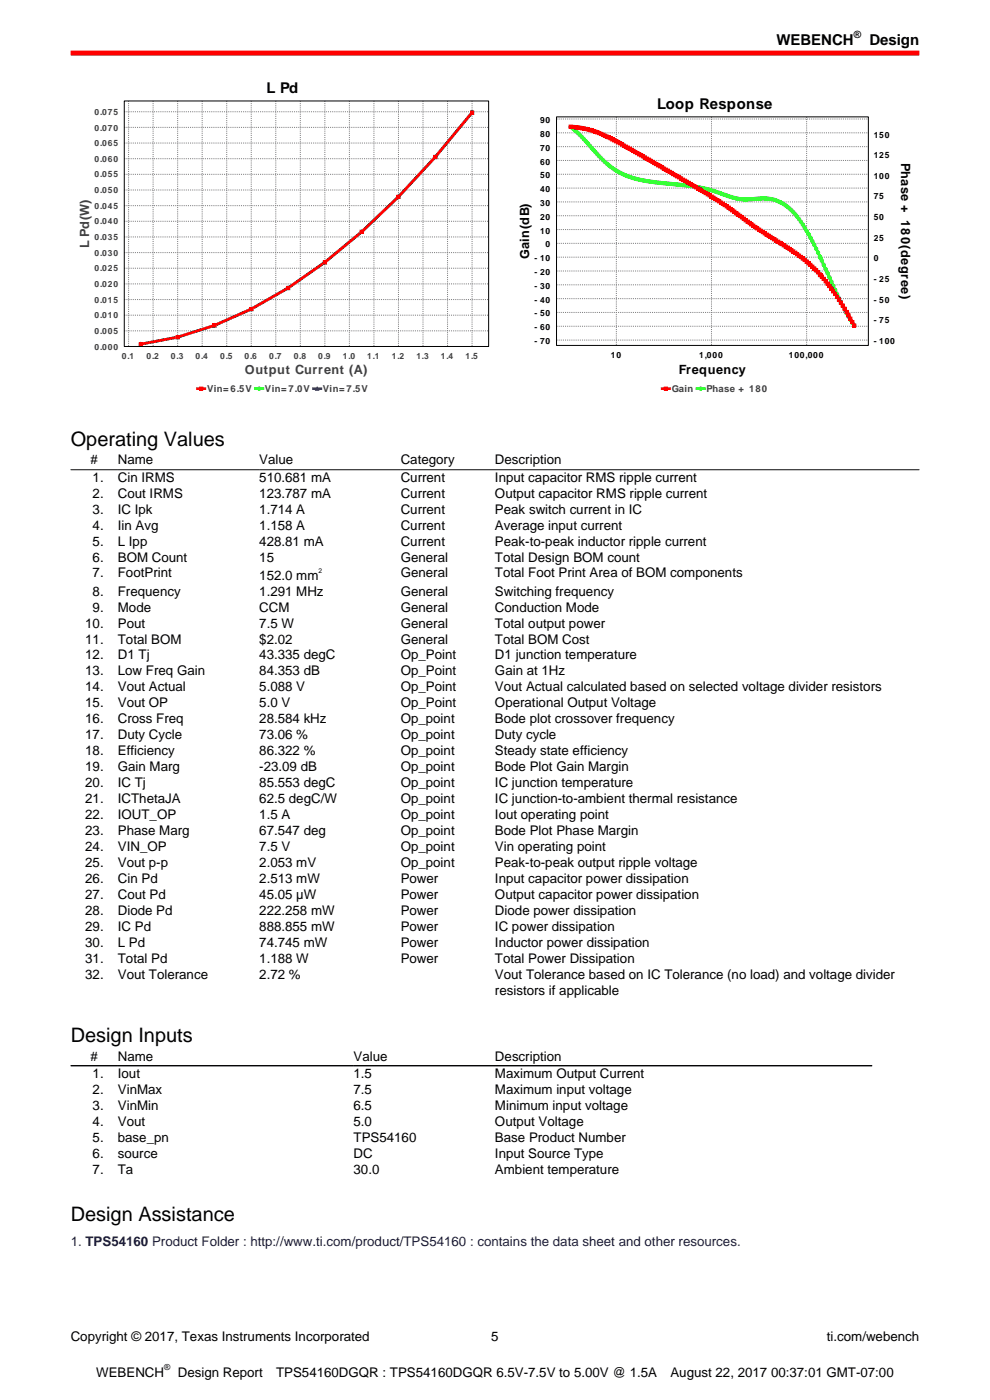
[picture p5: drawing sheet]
<svg xmlns="http://www.w3.org/2000/svg" width="210mm" height="297mm" viewBox="0 0 210 297" stroke-linecap="round" stroke-linejoin="round" font-family="sans-serif">
<defs><g id="words">
<g font-size="4.2">
<text x="15" y="94.7">Operating Values</text>
<text x="15" y="221.1">Design Inputs</text>
<text x="15" y="259.1">Design Assistance</text>
</g>
<g font-size="3.2">
<text x="164.7" y="9.6">WEBENCH</text>
<text x="184.4" y="9.6">Design</text>
</g>
<g font-size="3.1">
<text x="56.6" y="19.7">L Pd</text>
<text x="139.4" y="23.1">Loop Response</text>
</g>
<g font-size="2.8">
<text x="19.2" y="98.5">#</text>
<text x="25" y="98.5">Name</text>
<text x="55" y="98.5">Value</text>
<text x="85" y="98.5">Category</text>
<text x="105" y="98.5">Description</text>
<text x="19.6" y="102.2">1.</text>
<text x="19.6" y="105.6">2.</text>
<text x="25" y="102.2">Cin IRMS</text>
<text x="25" y="105.6">Cout IRMS</text>
<text x="55" y="102.2">510.681 mA</text>
<text x="55" y="105.6">123.787 mA</text>
<text x="85" y="102.2">Current</text>
<text x="85" y="105.6">Current</text>
<text x="105" y="102.2">Input capacitor RMS ripple current</text>
<text x="105" y="105.6">Output capacitor RMS ripple current</text>
<text x="19.6" y="109">3.</text>
<text x="19.6" y="112.3">4.</text>
<text x="25" y="109">IC Ipk</text>
<text x="25" y="112.3">Iin Avg</text>
<text x="55" y="109">1.714 A</text>
<text x="55" y="112.3">1.158 A</text>
<text x="85" y="109">Current</text>
<text x="85" y="112.3">Current</text>
<text x="105" y="109">Peak switch current in IC</text>
<text x="105" y="112.3">Average input current</text>
<text x="19.6" y="115.7">5.</text>
<text x="19.6" y="119.1">6.</text>
<text x="25" y="115.7">L Ipp</text>
<text x="25" y="119.1">BOM Count</text>
<text x="55" y="115.7">428.81 mA</text>
<text x="55" y="119.1">15</text>
<text x="85" y="115.7">Current</text>
<text x="85" y="119.1">General</text>
<text x="105" y="115.7">Peak-to-peak inductor ripple current</text>
<text x="105" y="119.1">Total Design BOM count</text>
<text x="19.6" y="122.5">7.</text>
<text x="25" y="122.5">FootPrint</text>
<text x="55" y="123">152.0 mm</text>
<text x="85" y="122.5">General</text>
<text x="105" y="122.5">Total Foot Print Area of BOM components</text>
<text x="19.6" y="126.4">8.</text>
<text x="19.6" y="129.7">9.</text>
<text x="25" y="126.4">Frequency</text>
<text x="25" y="129.7">Mode</text>
<text x="55" y="126.4">1.291 MHz</text>
<text x="55" y="129.7">CCM</text>
<text x="85" y="126.4">General</text>
<text x="85" y="129.7">General</text>
<text x="105" y="126.4">Switching frequency</text>
<text x="105" y="129.7">Conduction Mode</text>
<text x="18.1" y="133.1">10.</text>
<text x="18.1" y="136.5">11.</text>
<text x="25" y="133.1">Pout</text>
<text x="25" y="136.5">Total BOM</text>
<text x="55" y="133.1">7.5 W</text>
<text x="55" y="136.5">$2.02</text>
<text x="85" y="133.1">General</text>
<text x="85" y="136.5">General</text>
<text x="105" y="133.1">Total output power</text>
<text x="105" y="136.5">Total BOM Cost</text>
<text x="18.1" y="139.9">12.</text>
<text x="18.1" y="143.3">13.</text>
<text x="25" y="139.9">D1 Tj</text>
<text x="25" y="143.3">Low Freq Gain</text>
<text x="55" y="139.9">43.335 degC</text>
<text x="55" y="143.3">84.353 dB</text>
<text x="85" y="139.9">Op_Point</text>
<text x="85" y="143.3">Op_Point</text>
<text x="105" y="139.9">D1 junction temperature</text>
<text x="105" y="143.3">Gain at 1Hz</text>
<text x="18.1" y="146.7">14.</text>
<text x="25" y="146.7">Vout Actual</text>
<text x="55" y="146.7">5.088 V</text>
<text x="85" y="146.7">Op_Point</text>
<text x="105" y="146.7">Vout Actual calculated based on selected voltage divider resistors</text>
<text x="18.1" y="150.1">15.</text>
<text x="18.1" y="153.5">16.</text>
<text x="25" y="150.1">Vout OP</text>
<text x="25" y="153.5">Cross Freq</text>
<text x="55" y="150.1">5.0 V</text>
<text x="55" y="153.5">28.584 kHz</text>
<text x="85" y="150.1">Op_Point</text>
<text x="85" y="153.5">Op_point</text>
<text x="105" y="150.1">Operational Output Voltage</text>
<text x="105" y="153.5">Bode plot crossover frequency</text>
<text x="18.1" y="156.8">17.</text>
<text x="18.1" y="160.2">18.</text>
<text x="25" y="156.8">Duty Cycle</text>
<text x="25" y="160.2">Efficiency</text>
<text x="55" y="156.8">73.06 %</text>
<text x="55" y="160.2">86.322 %</text>
<text x="85" y="156.8">Op_point</text>
<text x="85" y="160.2">Op_point</text>
<text x="105" y="156.8">Duty cycle</text>
<text x="105" y="160.2">Steady state efficiency</text>
<text x="18.1" y="163.6">19.</text>
<text x="18.1" y="167">20.</text>
<text x="25" y="163.6">Gain Marg</text>
<text x="25" y="167">IC Tj</text>
<text x="55" y="163.6">-23.09 dB</text>
<text x="55" y="167">85.553 degC</text>
<text x="85" y="163.6">Op_point</text>
<text x="85" y="167">Op_point</text>
<text x="105" y="163.6">Bode Plot Gain Margin</text>
<text x="105" y="167">IC junction temperature</text>
<text x="18.1" y="170.4">21.</text>
<text x="18.1" y="173.8">22.</text>
<text x="25" y="170.4">ICThetaJA</text>
<text x="25" y="173.8">IOUT_OP</text>
<text x="55" y="170.4">62.5 degC/W</text>
<text x="55" y="173.8">1.5 A</text>
<text x="85" y="170.4">Op_point</text>
<text x="85" y="173.8">Op_point</text>
<text x="105" y="170.4">IC junction-to-ambient thermal resistance</text>
<text x="105" y="173.8">Iout operating point</text>
<text x="18.1" y="177.2">23.</text>
<text x="25" y="177.2">Phase Marg</text>
<text x="55" y="177.2">67.547 deg</text>
<text x="85" y="177.2">Op_point</text>
<text x="105" y="177.2">Bode Plot Phase Margin</text>
<text x="18.1" y="180.5">24.</text>
<text x="18.1" y="183.9">25.</text>
<text x="25" y="180.5">VIN_OP</text>
<text x="25" y="183.9">Vout p-p</text>
<text x="55" y="180.5">7.5 V</text>
<text x="55" y="183.9">2.053 mV</text>
<text x="85" y="180.5">Op_point</text>
<text x="85" y="183.9">Op_point</text>
<text x="105" y="180.5">Vin operating point</text>
<text x="105" y="183.9">Peak-to-peak output ripple voltage</text>
<text x="18.1" y="187.3">26.</text>
<text x="18.1" y="190.7">27.</text>
<text x="25" y="187.3">Cin Pd</text>
<text x="25" y="190.7">Cout Pd</text>
<text x="55" y="187.3">2.513 mW</text>
<text x="55" y="190.7">45.05 µW</text>
<text x="85" y="187.3">Power</text>
<text x="85" y="190.7">Power</text>
<text x="105" y="187.3">Input capacitor power dissipation</text>
<text x="105" y="190.7">Output capacitor power dissipation</text>
<text x="18.1" y="194.1">28.</text>
<text x="18.1" y="197.5">29.</text>
<text x="25" y="194.1">Diode Pd</text>
<text x="25" y="197.5">IC Pd</text>
<text x="55" y="194.1">222.258 mW</text>
<text x="55" y="197.5">888.855 mW</text>
<text x="85" y="194.1">Power</text>
<text x="85" y="197.5">Power</text>
<text x="105" y="194.1">Diode power dissipation</text>
<text x="105" y="197.5">IC power dissipation</text>
<text x="18.1" y="200.9">30.</text>
<text x="25" y="200.9">L Pd</text>
<text x="55" y="200.9">74.745 mW</text>
<text x="85" y="200.9">Power</text>
<text x="105" y="200.9">Inductor power dissipation</text>
<text x="18.1" y="204.3">31.</text>
<text x="18.1" y="207.6">32.</text>
<text x="25" y="204.3">Total Pd</text>
<text x="25" y="207.6">Vout Tolerance</text>
<text x="55" y="204.3">1.188 W</text>
<text x="55" y="207.6">2.72 %</text>
<text x="85" y="204.3">Power</text>
<text x="105" y="204.3">Total Power Dissipation</text>
<text x="105" y="207.6">Vout Tolerance based on IC Tolerance (no load) and voltage divider</text>
<text x="105" y="211">resistors if applicable</text>
<text x="19.2" y="225">#</text>
<text x="25" y="225">Name</text>
<text x="75" y="225">Value</text>
<text x="105" y="225">Description</text>
<text x="19.6" y="228.6">1.</text>
<text x="19.6" y="232">2.</text>
<text x="25" y="228.6">Iout</text>
<text x="25" y="232">VinMax</text>
<text x="75" y="228.6">1.5</text>
<text x="75" y="232">7.5</text>
<text x="105" y="228.6">Maximum Output Current</text>
<text x="105" y="232">Maximum input voltage</text>
<text x="19.6" y="235.4">3.</text>
<text x="19.6" y="238.8">4.</text>
<text x="25" y="235.4">VinMin</text>
<text x="25" y="238.8">Vout</text>
<text x="75" y="235.4">6.5</text>
<text x="75" y="238.8">5.0</text>
<text x="105" y="235.4">Minimum input voltage</text>
<text x="105" y="238.8">Output Voltage</text>
<text x="19.6" y="242.2">5.</text>
<text x="19.6" y="245.6">6.</text>
<text x="25" y="242.2">base_pn</text>
<text x="25" y="245.6">source</text>
<text x="75" y="242.2">TPS54160</text>
<text x="75" y="245.6">DC</text>
<text x="105" y="242.2">Base Product Number</text>
<text x="105" y="245.6">Input Source Type</text>
<text x="19.6" y="249">7.</text>
<text x="25" y="249">Ta</text>
<text x="75" y="249">30.0</text>
<text x="105" y="249">Ambient temperature</text>
<text x="15" y="284.4">Copyright © 2017, Texas Instruments Incorporated</text>
<text x="104.2" y="284.4">5</text>
<text x="175.4" y="284.4">ti.com/webench</text>
<text x="20.4" y="292">WEBENCH</text>
<text x="37.7" y="292">Design Report</text>
<text x="58.6" y="292">TPS54160DGQR : TPS54160DGQR 6.5V-7.5V to 5.00V @ 1.5A</text>
<text x="142.2" y="292">August 22, 2017 00:37:01 GMT-07:00</text>
</g>
<text font-size="2.8" fill="#000080" x="15" y="264.3">1. TPS54160 Product Folder : http://www.ti.com/product/TPS54160 : contains the data sheet and other resources.</text>
<g font-size="2.7">
<text x="191.2" y="34.6" transform="rotate(90 191.2 34.6)">Phase + 180(degree)</text>
<text x="112.3" y="54.9" transform="rotate(-90 112.3 54.9)">Gain(dB)</text>
<text x="144" y="79.4">Frequency</text>
</g>
<g font-size="2.7" fill="#404040">
<text x="18.9" y="52.6" transform="rotate(-90 18.9 52.6)">L Pd(W)</text>
<text x="51.9" y="79.4">Output Current (A)</text>
</g>
<text font-size="2.1" x="181.1" y="8">®</text>
<g font-size="2" fill="#404040">
<text x="43.9" y="83.2">Vin= 6.5V</text>
<text x="56.2" y="83.2">Vin= 7.0V</text>
<text x="68.5" y="83.2">Vin= 7.5V</text>
<text x="142.5" y="83.2">Gain</text>
<text x="149.9" y="83.2">Phase + 180</text>
</g>
<g font-size="1.8" fill="#404040">
<text x="20" y="27.7">0.070</text>
<text x="20" y="24.4">0.075</text>
<text x="20" y="34.3">0.060</text>
<text x="20" y="31">0.065</text>
<text x="20" y="41">0.050</text>
<text x="20" y="37.7">0.055</text>
<text x="20" y="47.6">0.040</text>
<text x="20" y="44.3">0.045</text>
<text x="20" y="50.9">0.035</text>
<text x="20" y="57.6">0.025</text>
<text x="20" y="54.3">0.030</text>
<text x="20" y="64.2">0.015</text>
<text x="20" y="60.9">0.020</text>
<text x="20" y="70.9">0.005</text>
<text x="20" y="67.5">0.010</text>
<text x="20" y="74.2">0.000</text>
<text x="25.9" y="76.1">0.1</text>
<text x="31.1" y="76.1">0.2</text>
<text x="36.3" y="76.1">0.3</text>
<text x="41.5" y="76.1">0.4</text>
<text x="46.7" y="76.1">0.5</text>
<text x="51.9" y="76.1">0.6</text>
<text x="57.1" y="76.1">0.7</text>
<text x="62.3" y="76.1">0.8</text>
<text x="67.5" y="76.1">0.9</text>
<text x="72.7" y="76.1">1.0</text>
<text x="77.9" y="76.1">1.1</text>
<text x="83.1" y="76.1">1.2</text>
<text x="88.3" y="76.1">1.3</text>
<text x="93.5" y="76.1">1.4</text>
<text x="98.7" y="76.1">1.5</text>
</g>
<g font-size="1.8">
<text x="114.5" y="29">80</text>
<text x="114.5" y="26.1">90</text>
<text x="185.3" y="29.2">150</text>
<text x="114.5" y="34.9">60</text>
<text x="114.5" y="32">70</text>
<text x="185.3" y="33.6">125</text>
<text x="114.5" y="40.8">40</text>
<text x="114.5" y="37.8">50</text>
<text x="185.3" y="37.9">100</text>
<text x="114.5" y="46.6">20</text>
<text x="114.5" y="43.7">30</text>
<text x="185.3" y="46.7">50</text>
<text x="185.3" y="42.3">75</text>
<text x="114.5" y="49.6">10</text>
<text x="115.7" y="52.5">0</text>
<text x="185.3" y="51.1">25</text>
<text x="113.4" y="58.3">- 20</text>
<text x="113.4" y="55.4">- 10</text>
<text x="185.3" y="59.8">- 25</text>
<text x="185.3" y="55.4">0</text>
<text x="113.4" y="64.2">- 40</text>
<text x="113.4" y="61.3">- 30</text>
<text x="185.3" y="64.2">- 50</text>
<text x="113.4" y="70.1">- 60</text>
<text x="113.4" y="67.1">- 50</text>
<text x="185.3" y="68.6">- 75</text>
<text x="113.4" y="73">- 70</text>
<text x="129.6" y="76">10</text>
<text x="148.3" y="76">1,000</text>
<text x="167.3" y="76">100,000</text>
<text x="185.3" y="72.9">- 100</text>
<text x="34.8" y="290.6">®</text>
</g>
<text font-size="1.4" x="67.5" y="121.5">2</text>
</g></defs>
<path d="M15 11.3h180" fill="none" stroke="#f00" stroke-width="1.1" stroke-linecap="butt"/>
<g fill="#fff">
<path d="M15 16.6h90v67.5h-90z"/>
<path d="M41.5 80.9h37v3.1h-37z"/>
</g>
<path d="M41.9 82.5h1.6" fill="none" stroke="#f00" stroke-width=".56"/>
<path d="M42.3 82.1h.7v.7h-.7z" fill="#f00"/>
<path d="M42.3 82.1h.7v.7h-.7z" fill="none" stroke="#f00" stroke-width=".21"/>
<path d="M54.2 82.5h1.6" fill="none" stroke="#0f0" stroke-width=".56"/>
<circle cx="55" cy="82.5" r=".34" fill="#0f0"/>
<circle cx="55" cy="82.5" r=".34" fill="none" stroke="#0f0" stroke-width=".21"/>
<path d="M66.5 82.5h1.6" fill="none" stroke="#00f" stroke-width=".56"/>
<path d="M67.3 82.1l.3 .7h-.7z" fill="#00f"/>
<path d="M67.3 82.1l.3 .7h-.7z" fill="none" stroke="#00f" stroke-width=".21"/>
<path d="M26.4 21.4h77.2v52.1h-77.2z" fill="#fff"/>
<g fill="none" stroke="#808080" stroke-width=".21" stroke-dasharray=".2 .2" stroke-linecap="butt">
<path d="M26.4 37h77.2M26.4 33.7h77.2M26.4 30.3h77.2M26.4 27h77.2M26.4 23.7h77.2M27.3 21.4v52.1M32.5 21.4v52.1M37.7 21.4v52.1M42.9 21.4v52.1M48.1 21.4v52.1M53.3 21.4v52.1M58.5 21.4v52.1"/>
<path d="M63.7 21.4v52.1M68.9 21.4v52.1M74.1 21.4v52.1M79.3 21.4v52.1M84.5 21.4v52.1M89.7 21.4v52.1M94.9 21.4v52.1M100.1 21.4v52.1M26.4 56.9h77.2M26.4 53.6h77.2M26.4 50.3h77.2M26.4 46.9h77.2"/>
<path d="M26.4 43.6h77.2M26.4 40.3h77.2M26.4 73.5h77.2M26.4 70.2h77.2M26.4 66.9h77.2M26.4 63.5h77.2M26.4 60.2h77.2"/>
</g>
<path d="M100.1 23.9a178.2 178.2 0 0 1-31.2 31.7 87.4 87.4 0 0 1-31.2 15.9l-7.8 1.5" fill="none" stroke="#00f" stroke-width=".56"/>
<path d="M100.1 23.9a178.2 178.2 0 0 1-31.2 31.7 87.4 87.4 0 0 1-31.2 15.9l-7.8 1.5" fill="none" stroke="#0f0" stroke-width=".56"/>
<path d="M100.1 23.9a178.2 178.2 0 0 1-31.2 31.7 87.4 87.4 0 0 1-31.2 15.9l-7.8 1.5" fill="none" stroke="#f00" stroke-width=".56"/>
<path d="M29.9 72.7l.3 .6h-.7z" fill="#00f"/>
<path d="M29.9 72.7l.3 .6h-.7z" fill="none" stroke="#00f" stroke-width=".21"/>
<path d="M37.7 71.2l.3 .7h-.7z" fill="#00f"/>
<path d="M37.7 71.2l.3 .7h-.7z" fill="none" stroke="#00f" stroke-width=".21"/>
<path d="M45.5 68.7l.3 .7h-.6z" fill="#00f"/>
<path d="M45.5 68.7l.3 .7h-.6z" fill="none" stroke="#00f" stroke-width=".21"/>
<path d="M53.3 65.2l.3 .7h-.6z" fill="#00f"/>
<path d="M53.3 65.2l.3 .7h-.6z" fill="none" stroke="#00f" stroke-width=".21"/>
<path d="M61.1 60.8l.3 .6h-.6z" fill="#00f"/>
<path d="M61.1 60.8l.3 .6h-.6z" fill="none" stroke="#00f" stroke-width=".21"/>
<path d="M68.9 55.3l.3 .7h-.6z" fill="#00f"/>
<path d="M68.9 55.3l.3 .7h-.6z" fill="none" stroke="#00f" stroke-width=".21"/>
<path d="M76.7 48.8l.4 .7h-.7z" fill="#00f"/>
<path d="M76.7 48.8l.4 .7h-.7z" fill="none" stroke="#00f" stroke-width=".21"/>
<path d="M84.5 41.4l.4 .7h-.7z" fill="#00f"/>
<path d="M84.5 41.4l.4 .7h-.7z" fill="none" stroke="#00f" stroke-width=".21"/>
<path d="M92.3 33l.4 .6h-.7z" fill="#00f"/>
<path d="M92.3 33l.4 .6h-.7z" fill="none" stroke="#00f" stroke-width=".21"/>
<path d="M100.1 23.5l.4 .7h-.7z" fill="#00f"/>
<path d="M100.1 23.5l.4 .7h-.7z" fill="none" stroke="#00f" stroke-width=".21"/>
<circle cx="29.9" cy="73" r=".34" fill="#0f0"/>
<circle cx="29.9" cy="73" r=".34" fill="none" stroke="#0f0" stroke-width=".21"/>
<circle cx="37.7" cy="71.5" r=".34" fill="#0f0"/>
<circle cx="37.7" cy="71.5" r=".34" fill="none" stroke="#0f0" stroke-width=".21"/>
<circle cx="45.5" cy="69" r=".34" fill="#0f0"/>
<circle cx="45.5" cy="69" r=".34" fill="none" stroke="#0f0" stroke-width=".21"/>
<circle cx="53.3" cy="65.6" r=".34" fill="#0f0"/>
<circle cx="53.3" cy="65.6" r=".34" fill="none" stroke="#0f0" stroke-width=".21"/>
<circle cx="61.1" cy="61.1" r=".34" fill="#0f0"/>
<circle cx="61.1" cy="61.1" r=".34" fill="none" stroke="#0f0" stroke-width=".21"/>
<circle cx="68.9" cy="55.6" r=".34" fill="#0f0"/>
<circle cx="68.9" cy="55.6" r=".34" fill="none" stroke="#0f0" stroke-width=".21"/>
<circle cx="76.7" cy="49.2" r=".34" fill="#0f0"/>
<circle cx="76.7" cy="49.2" r=".34" fill="none" stroke="#0f0" stroke-width=".21"/>
<circle cx="84.5" cy="41.7" r=".34" fill="#0f0"/>
<circle cx="84.5" cy="41.7" r=".34" fill="none" stroke="#0f0" stroke-width=".21"/>
<circle cx="92.3" cy="33.3" r=".34" fill="#0f0"/>
<circle cx="92.3" cy="33.3" r=".34" fill="none" stroke="#0f0" stroke-width=".21"/>
<circle cx="100.1" cy="23.9" r=".34" fill="#0f0"/>
<circle cx="100.1" cy="23.9" r=".34" fill="none" stroke="#0f0" stroke-width=".21"/>
<path d="M29.5 72.7h.7v.6h-.7z" fill="#f00"/>
<path d="M29.5 72.7h.7v.6h-.7z" fill="none" stroke="#f00" stroke-width=".21"/>
<path d="M37.3 71.2h.7v.7h-.7z" fill="#f00"/>
<path d="M37.3 71.2h.7v.7h-.7z" fill="none" stroke="#f00" stroke-width=".21"/>
<path d="M45.2 68.7h.6v.7h-.6z" fill="#f00"/>
<path d="M45.2 68.7h.6v.7h-.6z" fill="none" stroke="#f00" stroke-width=".21"/>
<path d="M53 65.2h.6v.7h-.6z" fill="#f00"/>
<path d="M53 65.2h.6v.7h-.6z" fill="none" stroke="#f00" stroke-width=".21"/>
<path d="M60.8 60.8h.6v.6h-.6z" fill="#f00"/>
<path d="M60.8 60.8h.6v.6h-.6z" fill="none" stroke="#f00" stroke-width=".21"/>
<path d="M68.6 55.3h.6v.7h-.6z" fill="#f00"/>
<path d="M68.6 55.3h.6v.7h-.6z" fill="none" stroke="#f00" stroke-width=".21"/>
<path d="M76.4 48.8h.7v.7h-.7z" fill="#f00"/>
<path d="M76.4 48.8h.7v.7h-.7z" fill="none" stroke="#f00" stroke-width=".21"/>
<path d="M84.2 41.4h.7v.7h-.7z" fill="#f00"/>
<path d="M84.2 41.4h.7v.7h-.7z" fill="none" stroke="#f00" stroke-width=".21"/>
<path d="M92 33h.7v.6h-.7z" fill="#f00"/>
<path d="M92 33h.7v.6h-.7z" fill="none" stroke="#f00" stroke-width=".21"/>
<path d="M99.8 23.5h.7v.7h-.7z" fill="#f00"/>
<path d="M99.8 23.5h.7v.7h-.7z" fill="none" stroke="#f00" stroke-width=".21"/>
<path d="M26.4 21.4h77.2v52.1h-77.2z" fill="none" stroke="#000" stroke-width=".21"/>
<g fill="#fff">
<path d="M105 16.6h90v67.5h-90z"/>
<path d="M140.1 80.9h23.2v3.1h-23.2z"/>
</g>
<path d="M140.5 82.5h1.5" fill="none" stroke="#f00" stroke-width=".56"/>
<path d="M140.9 82.1h.7v.7h-.7z" fill="#f00"/>
<path d="M140.9 82.1h.7v.7h-.7z" fill="none" stroke="#f00" stroke-width=".21"/>
<path d="M147.8 82.5h1.6" fill="none" stroke="#0f0" stroke-width=".56"/>
<circle cx="148.6" cy="82.5" r=".34" fill="#0f0"/>
<circle cx="148.6" cy="82.5" r=".34" fill="none" stroke="#0f0" stroke-width=".21"/>
<path d="M118 24.8h66.2v48.5h-66.2z" fill="#fff"/>
<g fill="none" stroke="#808080" stroke-width=".21" stroke-dasharray=".2 .2" stroke-linecap="butt">
<path d="M118 39.9h66.2M118 37h66.2M118 34h66.2M118 31.1h66.2M118 28.2h66.2M118 25.2h66.2M130.7 24.8v48.5M150.9 24.8v48.5M171.1 24.8v48.5M118 57.5h66.2M118 54.6h66.2M118 51.6h66.2"/>
<path d="M118 48.7h66.2M118 45.8h66.2M118 42.8h66.2M118 72.1h66.2M118 69.2h66.2M118 66.3h66.2M118 63.4h66.2M118 60.4h66.2"/>
</g>
<path d="M121.1 26.9l2 1.8 2.8 3.1a17.2 17.2 0 0 0 12.9 6.8l6.1 .7a38.9 38.9 0 0 1 10.9 2.7 21.8 21.8 0 0 0 6.4 .1 8.9 8.9 0 0 1 7.3 4.4l.8 1.2a133.6 133.6 0 0 1 7.7 15.6l1.6 3.1 1.6 2.7" fill="none" stroke="#0f0" stroke-width=".56"/>
<circle cx="121.1" cy="26.9" r=".34" fill="#0f0"/>
<circle cx="121.1" cy="26.9" r=".34" fill="none" stroke="#0f0" stroke-width=".21"/>
<circle cx="121.5" cy="27.2" r=".34" fill="#0f0"/>
<circle cx="121.5" cy="27.2" r=".34" fill="none" stroke="#0f0" stroke-width=".21"/>
<circle cx="121.9" cy="27.6" r=".34" fill="#0f0"/>
<circle cx="121.9" cy="27.6" r=".34" fill="none" stroke="#0f0" stroke-width=".21"/>
<circle cx="122.3" cy="27.9" r=".34" fill="#0f0"/>
<circle cx="122.3" cy="27.9" r=".34" fill="none" stroke="#0f0" stroke-width=".21"/>
<circle cx="122.7" cy="28.3" r=".34" fill="#0f0"/>
<circle cx="122.7" cy="28.3" r=".34" fill="none" stroke="#0f0" stroke-width=".21"/>
<circle cx="123.1" cy="28.7" r=".34" fill="#0f0"/>
<circle cx="123.1" cy="28.7" r=".34" fill="none" stroke="#0f0" stroke-width=".21"/>
<circle cx="123.5" cy="29.1" r=".34" fill="#0f0"/>
<circle cx="123.5" cy="29.1" r=".34" fill="none" stroke="#0f0" stroke-width=".21"/>
<circle cx="123.9" cy="29.5" r=".34" fill="#0f0"/>
<circle cx="123.9" cy="29.5" r=".34" fill="none" stroke="#0f0" stroke-width=".21"/>
<circle cx="124.3" cy="30" r=".34" fill="#0f0"/>
<circle cx="124.3" cy="30" r=".34" fill="none" stroke="#0f0" stroke-width=".21"/>
<circle cx="124.7" cy="30.4" r=".34" fill="#0f0"/>
<circle cx="124.7" cy="30.4" r=".34" fill="none" stroke="#0f0" stroke-width=".21"/>
<circle cx="125.1" cy="30.9" r=".34" fill="#0f0"/>
<circle cx="125.1" cy="30.9" r=".34" fill="none" stroke="#0f0" stroke-width=".21"/>
<circle cx="125.5" cy="31.4" r=".34" fill="#0f0"/>
<circle cx="125.5" cy="31.4" r=".34" fill="none" stroke="#0f0" stroke-width=".21"/>
<circle cx="125.9" cy="31.8" r=".34" fill="#0f0"/>
<circle cx="125.9" cy="31.8" r=".34" fill="none" stroke="#0f0" stroke-width=".21"/>
<circle cx="126.3" cy="32.3" r=".34" fill="#0f0"/>
<circle cx="126.3" cy="32.3" r=".34" fill="none" stroke="#0f0" stroke-width=".21"/>
<circle cx="126.7" cy="32.7" r=".34" fill="#0f0"/>
<circle cx="126.7" cy="32.7" r=".34" fill="none" stroke="#0f0" stroke-width=".21"/>
<circle cx="127.1" cy="33.2" r=".34" fill="#0f0"/>
<circle cx="127.1" cy="33.2" r=".34" fill="none" stroke="#0f0" stroke-width=".21"/>
<circle cx="127.5" cy="33.6" r=".34" fill="#0f0"/>
<circle cx="127.5" cy="33.6" r=".34" fill="none" stroke="#0f0" stroke-width=".21"/>
<circle cx="127.9" cy="34" r=".34" fill="#0f0"/>
<circle cx="127.9" cy="34" r=".34" fill="none" stroke="#0f0" stroke-width=".21"/>
<circle cx="128.3" cy="34.4" r=".34" fill="#0f0"/>
<circle cx="128.3" cy="34.4" r=".34" fill="none" stroke="#0f0" stroke-width=".21"/>
<circle cx="128.7" cy="34.7" r=".34" fill="#0f0"/>
<circle cx="128.7" cy="34.7" r=".34" fill="none" stroke="#0f0" stroke-width=".21"/>
<circle cx="129.1" cy="35.1" r=".34" fill="#0f0"/>
<circle cx="129.1" cy="35.1" r=".34" fill="none" stroke="#0f0" stroke-width=".21"/>
<circle cx="129.5" cy="35.4" r=".34" fill="#0f0"/>
<circle cx="129.5" cy="35.4" r=".34" fill="none" stroke="#0f0" stroke-width=".21"/>
<circle cx="129.9" cy="35.7" r=".34" fill="#0f0"/>
<circle cx="129.9" cy="35.7" r=".34" fill="none" stroke="#0f0" stroke-width=".21"/>
<circle cx="130.3" cy="35.9" r=".34" fill="#0f0"/>
<circle cx="130.3" cy="35.9" r=".34" fill="none" stroke="#0f0" stroke-width=".21"/>
<circle cx="130.7" cy="36.2" r=".34" fill="#0f0"/>
<circle cx="130.7" cy="36.2" r=".34" fill="none" stroke="#0f0" stroke-width=".21"/>
<circle cx="131.1" cy="36.4" r=".34" fill="#0f0"/>
<circle cx="131.1" cy="36.4" r=".34" fill="none" stroke="#0f0" stroke-width=".21"/>
<circle cx="131.6" cy="36.7" r=".34" fill="#0f0"/>
<circle cx="131.6" cy="36.7" r=".34" fill="none" stroke="#0f0" stroke-width=".21"/>
<circle cx="132" cy="36.9" r=".34" fill="#0f0"/>
<circle cx="132" cy="36.9" r=".34" fill="none" stroke="#0f0" stroke-width=".21"/>
<circle cx="132.4" cy="37.1" r=".34" fill="#0f0"/>
<circle cx="132.4" cy="37.1" r=".34" fill="none" stroke="#0f0" stroke-width=".21"/>
<circle cx="132.8" cy="37.2" r=".34" fill="#0f0"/>
<circle cx="132.8" cy="37.2" r=".34" fill="none" stroke="#0f0" stroke-width=".21"/>
<circle cx="133.2" cy="37.4" r=".34" fill="#0f0"/>
<circle cx="133.2" cy="37.4" r=".34" fill="none" stroke="#0f0" stroke-width=".21"/>
<circle cx="133.6" cy="37.5" r=".34" fill="#0f0"/>
<circle cx="133.6" cy="37.5" r=".34" fill="none" stroke="#0f0" stroke-width=".21"/>
<circle cx="134" cy="37.7" r=".34" fill="#0f0"/>
<circle cx="134" cy="37.7" r=".34" fill="none" stroke="#0f0" stroke-width=".21"/>
<circle cx="134.4" cy="37.8" r=".34" fill="#0f0"/>
<circle cx="134.4" cy="37.8" r=".34" fill="none" stroke="#0f0" stroke-width=".21"/>
<circle cx="134.8" cy="37.9" r=".34" fill="#0f0"/>
<circle cx="134.8" cy="37.9" r=".34" fill="none" stroke="#0f0" stroke-width=".21"/>
<circle cx="135.2" cy="38" r=".34" fill="#0f0"/>
<circle cx="135.2" cy="38" r=".34" fill="none" stroke="#0f0" stroke-width=".21"/>
<circle cx="135.6" cy="38.1" r=".34" fill="#0f0"/>
<circle cx="135.6" cy="38.1" r=".34" fill="none" stroke="#0f0" stroke-width=".21"/>
<circle cx="136" cy="38.2" r=".34" fill="#0f0"/>
<circle cx="136" cy="38.2" r=".34" fill="none" stroke="#0f0" stroke-width=".21"/>
<circle cx="136.4" cy="38.3" r=".34" fill="#0f0"/>
<circle cx="136.4" cy="38.3" r=".34" fill="none" stroke="#0f0" stroke-width=".21"/>
<circle cx="136.8" cy="38.3" r=".34" fill="#0f0"/>
<circle cx="136.8" cy="38.3" r=".34" fill="none" stroke="#0f0" stroke-width=".21"/>
<circle cx="137.2" cy="38.4" r=".34" fill="#0f0"/>
<circle cx="137.2" cy="38.4" r=".34" fill="none" stroke="#0f0" stroke-width=".21"/>
<circle cx="137.6" cy="38.5" r=".34" fill="#0f0"/>
<circle cx="137.6" cy="38.5" r=".34" fill="none" stroke="#0f0" stroke-width=".21"/>
<circle cx="138" cy="38.5" r=".34" fill="#0f0"/>
<circle cx="138" cy="38.5" r=".34" fill="none" stroke="#0f0" stroke-width=".21"/>
<circle cx="138.4" cy="38.6" r=".34" fill="#0f0"/>
<circle cx="138.4" cy="38.6" r=".34" fill="none" stroke="#0f0" stroke-width=".21"/>
<circle cx="138.8" cy="38.6" r=".34" fill="#0f0"/>
<circle cx="138.8" cy="38.6" r=".34" fill="none" stroke="#0f0" stroke-width=".21"/>
<circle cx="139.2" cy="38.7" r=".34" fill="#0f0"/>
<circle cx="139.2" cy="38.7" r=".34" fill="none" stroke="#0f0" stroke-width=".21"/>
<circle cx="139.6" cy="38.7" r=".34" fill="#0f0"/>
<circle cx="139.6" cy="38.7" r=".34" fill="none" stroke="#0f0" stroke-width=".21"/>
<circle cx="140" cy="38.8" r=".34" fill="#0f0"/>
<circle cx="140" cy="38.8" r=".34" fill="none" stroke="#0f0" stroke-width=".21"/>
<circle cx="140.4" cy="38.8" r=".34" fill="#0f0"/>
<circle cx="140.4" cy="38.8" r=".34" fill="none" stroke="#0f0" stroke-width=".21"/>
<circle cx="140.8" cy="38.9" r=".34" fill="#0f0"/>
<circle cx="140.8" cy="38.9" r=".34" fill="none" stroke="#0f0" stroke-width=".21"/>
<circle cx="141.2" cy="38.9" r=".34" fill="#0f0"/>
<circle cx="141.2" cy="38.9" r=".34" fill="none" stroke="#0f0" stroke-width=".21"/>
<circle cx="141.6" cy="39" r=".34" fill="#0f0"/>
<circle cx="141.6" cy="39" r=".34" fill="none" stroke="#0f0" stroke-width=".21"/>
<circle cx="142" cy="39" r=".34" fill="#0f0"/>
<circle cx="142" cy="39" r=".34" fill="none" stroke="#0f0" stroke-width=".21"/>
<circle cx="142.4" cy="39" r=".34" fill="#0f0"/>
<circle cx="142.4" cy="39" r=".34" fill="none" stroke="#0f0" stroke-width=".21"/>
<circle cx="142.9" cy="39.1" r=".34" fill="#0f0"/>
<circle cx="142.9" cy="39.1" r=".34" fill="none" stroke="#0f0" stroke-width=".21"/>
<circle cx="143.3" cy="39.1" r=".34" fill="#0f0"/>
<circle cx="143.3" cy="39.1" r=".34" fill="none" stroke="#0f0" stroke-width=".21"/>
<circle cx="143.7" cy="39.1" r=".34" fill="#0f0"/>
<circle cx="143.7" cy="39.1" r=".34" fill="none" stroke="#0f0" stroke-width=".21"/>
<circle cx="144.1" cy="39.2" r=".34" fill="#0f0"/>
<circle cx="144.1" cy="39.2" r=".34" fill="none" stroke="#0f0" stroke-width=".21"/>
<circle cx="144.5" cy="39.2" r=".34" fill="#0f0"/>
<circle cx="144.5" cy="39.2" r=".34" fill="none" stroke="#0f0" stroke-width=".21"/>
<circle cx="144.9" cy="39.3" r=".34" fill="#0f0"/>
<circle cx="144.9" cy="39.3" r=".34" fill="none" stroke="#0f0" stroke-width=".21"/>
<circle cx="145.3" cy="39.3" r=".34" fill="#0f0"/>
<circle cx="145.3" cy="39.3" r=".34" fill="none" stroke="#0f0" stroke-width=".21"/>
<circle cx="145.7" cy="39.4" r=".34" fill="#0f0"/>
<circle cx="145.7" cy="39.4" r=".34" fill="none" stroke="#0f0" stroke-width=".21"/>
<circle cx="146.1" cy="39.4" r=".34" fill="#0f0"/>
<circle cx="146.1" cy="39.4" r=".34" fill="none" stroke="#0f0" stroke-width=".21"/>
<circle cx="146.5" cy="39.5" r=".34" fill="#0f0"/>
<circle cx="146.5" cy="39.5" r=".34" fill="none" stroke="#0f0" stroke-width=".21"/>
<circle cx="146.9" cy="39.5" r=".34" fill="#0f0"/>
<circle cx="146.9" cy="39.5" r=".34" fill="none" stroke="#0f0" stroke-width=".21"/>
<circle cx="147.3" cy="39.6" r=".34" fill="#0f0"/>
<circle cx="147.3" cy="39.6" r=".34" fill="none" stroke="#0f0" stroke-width=".21"/>
<circle cx="147.7" cy="39.7" r=".34" fill="#0f0"/>
<circle cx="147.7" cy="39.7" r=".34" fill="none" stroke="#0f0" stroke-width=".21"/>
<circle cx="148.1" cy="39.7" r=".34" fill="#0f0"/>
<circle cx="148.1" cy="39.7" r=".34" fill="none" stroke="#0f0" stroke-width=".21"/>
<circle cx="148.5" cy="39.8" r=".34" fill="#0f0"/>
<circle cx="148.5" cy="39.8" r=".34" fill="none" stroke="#0f0" stroke-width=".21"/>
<circle cx="148.9" cy="39.9" r=".34" fill="#0f0"/>
<circle cx="148.9" cy="39.9" r=".34" fill="none" stroke="#0f0" stroke-width=".21"/>
<circle cx="149.3" cy="40" r=".34" fill="#0f0"/>
<circle cx="149.3" cy="40" r=".34" fill="none" stroke="#0f0" stroke-width=".21"/>
<circle cx="149.7" cy="40.1" r=".34" fill="#0f0"/>
<circle cx="149.7" cy="40.1" r=".34" fill="none" stroke="#0f0" stroke-width=".21"/>
<circle cx="150.1" cy="40.2" r=".34" fill="#0f0"/>
<circle cx="150.1" cy="40.2" r=".34" fill="none" stroke="#0f0" stroke-width=".21"/>
<circle cx="150.5" cy="40.3" r=".34" fill="#0f0"/>
<circle cx="150.5" cy="40.3" r=".34" fill="none" stroke="#0f0" stroke-width=".21"/>
<circle cx="150.9" cy="40.4" r=".34" fill="#0f0"/>
<circle cx="150.9" cy="40.4" r=".34" fill="none" stroke="#0f0" stroke-width=".21"/>
<circle cx="151.3" cy="40.5" r=".34" fill="#0f0"/>
<circle cx="151.3" cy="40.5" r=".34" fill="none" stroke="#0f0" stroke-width=".21"/>
<circle cx="151.7" cy="40.6" r=".34" fill="#0f0"/>
<circle cx="151.7" cy="40.6" r=".34" fill="none" stroke="#0f0" stroke-width=".21"/>
<circle cx="152.1" cy="40.8" r=".34" fill="#0f0"/>
<circle cx="152.1" cy="40.8" r=".34" fill="none" stroke="#0f0" stroke-width=".21"/>
<circle cx="152.5" cy="40.9" r=".34" fill="#0f0"/>
<circle cx="152.5" cy="40.9" r=".34" fill="none" stroke="#0f0" stroke-width=".21"/>
<circle cx="152.9" cy="41" r=".34" fill="#0f0"/>
<circle cx="152.9" cy="41" r=".34" fill="none" stroke="#0f0" stroke-width=".21"/>
<circle cx="153.3" cy="41.2" r=".34" fill="#0f0"/>
<circle cx="153.3" cy="41.2" r=".34" fill="none" stroke="#0f0" stroke-width=".21"/>
<circle cx="153.7" cy="41.3" r=".34" fill="#0f0"/>
<circle cx="153.7" cy="41.3" r=".34" fill="none" stroke="#0f0" stroke-width=".21"/>
<circle cx="154.2" cy="41.5" r=".34" fill="#0f0"/>
<circle cx="154.2" cy="41.5" r=".34" fill="none" stroke="#0f0" stroke-width=".21"/>
<circle cx="154.6" cy="41.6" r=".34" fill="#0f0"/>
<circle cx="154.6" cy="41.6" r=".34" fill="none" stroke="#0f0" stroke-width=".21"/>
<circle cx="155" cy="41.8" r=".34" fill="#0f0"/>
<circle cx="155" cy="41.8" r=".34" fill="none" stroke="#0f0" stroke-width=".21"/>
<circle cx="155.4" cy="41.9" r=".34" fill="#0f0"/>
<circle cx="155.4" cy="41.9" r=".34" fill="none" stroke="#0f0" stroke-width=".21"/>
<circle cx="155.8" cy="42" r=".34" fill="#0f0"/>
<circle cx="155.8" cy="42" r=".34" fill="none" stroke="#0f0" stroke-width=".21"/>
<circle cx="156.2" cy="42.1" r=".34" fill="#0f0"/>
<circle cx="156.2" cy="42.1" r=".34" fill="none" stroke="#0f0" stroke-width=".21"/>
<circle cx="156.6" cy="42.2" r=".34" fill="#0f0"/>
<circle cx="156.6" cy="42.2" r=".34" fill="none" stroke="#0f0" stroke-width=".21"/>
<circle cx="157" cy="42.2" r=".34" fill="#0f0"/>
<circle cx="157" cy="42.2" r=".34" fill="none" stroke="#0f0" stroke-width=".21"/>
<circle cx="157.4" cy="42.3" r=".34" fill="#0f0"/>
<circle cx="157.4" cy="42.3" r=".34" fill="none" stroke="#0f0" stroke-width=".21"/>
<circle cx="157.8" cy="42.3" r=".34" fill="#0f0"/>
<circle cx="157.8" cy="42.3" r=".34" fill="none" stroke="#0f0" stroke-width=".21"/>
<circle cx="158.2" cy="42.3" r=".34" fill="#0f0"/>
<circle cx="158.2" cy="42.3" r=".34" fill="none" stroke="#0f0" stroke-width=".21"/>
<circle cx="158.6" cy="42.3" r=".34" fill="#0f0"/>
<circle cx="158.6" cy="42.3" r=".34" fill="none" stroke="#0f0" stroke-width=".21"/>
<circle cx="159" cy="42.3" r=".34" fill="#0f0"/>
<circle cx="159" cy="42.3" r=".34" fill="none" stroke="#0f0" stroke-width=".21"/>
<circle cx="159.4" cy="42.3" r=".34" fill="#0f0"/>
<circle cx="159.4" cy="42.3" r=".34" fill="none" stroke="#0f0" stroke-width=".21"/>
<circle cx="159.8" cy="42.2" r=".34" fill="#0f0"/>
<circle cx="159.8" cy="42.2" r=".34" fill="none" stroke="#0f0" stroke-width=".21"/>
<circle cx="160.2" cy="42.2" r=".34" fill="#0f0"/>
<circle cx="160.2" cy="42.2" r=".34" fill="none" stroke="#0f0" stroke-width=".21"/>
<circle cx="160.6" cy="42.2" r=".34" fill="#0f0"/>
<circle cx="160.6" cy="42.2" r=".34" fill="none" stroke="#0f0" stroke-width=".21"/>
<circle cx="161" cy="42.1" r=".34" fill="#0f0"/>
<circle cx="161" cy="42.1" r=".34" fill="none" stroke="#0f0" stroke-width=".21"/>
<circle cx="161.4" cy="42.1" r=".34" fill="#0f0"/>
<circle cx="161.4" cy="42.1" r=".34" fill="none" stroke="#0f0" stroke-width=".21"/>
<circle cx="161.8" cy="42.1" r=".34" fill="#0f0"/>
<circle cx="161.8" cy="42.1" r=".34" fill="none" stroke="#0f0" stroke-width=".21"/>
<circle cx="162.2" cy="42.1" r=".34" fill="#0f0"/>
<circle cx="162.2" cy="42.1" r=".34" fill="none" stroke="#0f0" stroke-width=".21"/>
<circle cx="162.6" cy="42.1" r=".34" fill="#0f0"/>
<circle cx="162.6" cy="42.1" r=".34" fill="none" stroke="#0f0" stroke-width=".21"/>
<circle cx="163" cy="42.2" r=".34" fill="#0f0"/>
<circle cx="163" cy="42.2" r=".34" fill="none" stroke="#0f0" stroke-width=".21"/>
<circle cx="163.4" cy="42.2" r=".34" fill="#0f0"/>
<circle cx="163.4" cy="42.2" r=".34" fill="none" stroke="#0f0" stroke-width=".21"/>
<circle cx="163.8" cy="42.3" r=".34" fill="#0f0"/>
<circle cx="163.8" cy="42.3" r=".34" fill="none" stroke="#0f0" stroke-width=".21"/>
<circle cx="164.2" cy="42.4" r=".34" fill="#0f0"/>
<circle cx="164.2" cy="42.4" r=".34" fill="none" stroke="#0f0" stroke-width=".21"/>
<circle cx="164.6" cy="42.5" r=".34" fill="#0f0"/>
<circle cx="164.6" cy="42.5" r=".34" fill="none" stroke="#0f0" stroke-width=".21"/>
<circle cx="165" cy="42.7" r=".34" fill="#0f0"/>
<circle cx="165" cy="42.7" r=".34" fill="none" stroke="#0f0" stroke-width=".21"/>
<circle cx="165.5" cy="42.9" r=".34" fill="#0f0"/>
<circle cx="165.5" cy="42.9" r=".34" fill="none" stroke="#0f0" stroke-width=".21"/>
<circle cx="165.6" cy="42.9" r=".34" fill="#0f0"/>
<circle cx="165.6" cy="42.9" r=".34" fill="none" stroke="#0f0" stroke-width=".21"/>
<circle cx="165.9" cy="43.1" r=".34" fill="#0f0"/>
<circle cx="165.9" cy="43.1" r=".34" fill="none" stroke="#0f0" stroke-width=".21"/>
<circle cx="166.3" cy="43.3" r=".34" fill="#0f0"/>
<circle cx="166.3" cy="43.3" r=".34" fill="none" stroke="#0f0" stroke-width=".21"/>
<circle cx="166.7" cy="43.6" r=".34" fill="#0f0"/>
<circle cx="166.7" cy="43.6" r=".34" fill="none" stroke="#0f0" stroke-width=".21"/>
<circle cx="167.1" cy="43.9" r=".34" fill="#0f0"/>
<circle cx="167.1" cy="43.9" r=".34" fill="none" stroke="#0f0" stroke-width=".21"/>
<circle cx="167.5" cy="44.2" r=".34" fill="#0f0"/>
<circle cx="167.5" cy="44.2" r=".34" fill="none" stroke="#0f0" stroke-width=".21"/>
<circle cx="167.9" cy="44.6" r=".34" fill="#0f0"/>
<circle cx="167.9" cy="44.6" r=".34" fill="none" stroke="#0f0" stroke-width=".21"/>
<circle cx="168.3" cy="45" r=".34" fill="#0f0"/>
<circle cx="168.3" cy="45" r=".34" fill="none" stroke="#0f0" stroke-width=".21"/>
<circle cx="168.7" cy="45.5" r=".34" fill="#0f0"/>
<circle cx="168.7" cy="45.5" r=".34" fill="none" stroke="#0f0" stroke-width=".21"/>
<circle cx="169.1" cy="46" r=".34" fill="#0f0"/>
<circle cx="169.1" cy="46" r=".34" fill="none" stroke="#0f0" stroke-width=".21"/>
<circle cx="169.5" cy="46.5" r=".34" fill="#0f0"/>
<circle cx="169.5" cy="46.5" r=".34" fill="none" stroke="#0f0" stroke-width=".21"/>
<circle cx="169.9" cy="47" r=".34" fill="#0f0"/>
<circle cx="169.9" cy="47" r=".34" fill="none" stroke="#0f0" stroke-width=".21"/>
<circle cx="170.3" cy="47.7" r=".34" fill="#0f0"/>
<circle cx="170.3" cy="47.7" r=".34" fill="none" stroke="#0f0" stroke-width=".21"/>
<circle cx="170.7" cy="48.3" r=".34" fill="#0f0"/>
<circle cx="170.7" cy="48.3" r=".34" fill="none" stroke="#0f0" stroke-width=".21"/>
<circle cx="171.1" cy="49" r=".34" fill="#0f0"/>
<circle cx="171.1" cy="49" r=".34" fill="none" stroke="#0f0" stroke-width=".21"/>
<circle cx="171.5" cy="49.7" r=".34" fill="#0f0"/>
<circle cx="171.5" cy="49.7" r=".34" fill="none" stroke="#0f0" stroke-width=".21"/>
<circle cx="171.9" cy="50.4" r=".34" fill="#0f0"/>
<circle cx="171.9" cy="50.4" r=".34" fill="none" stroke="#0f0" stroke-width=".21"/>
<circle cx="172.3" cy="51.2" r=".34" fill="#0f0"/>
<circle cx="172.3" cy="51.2" r=".34" fill="none" stroke="#0f0" stroke-width=".21"/>
<circle cx="172.7" cy="52" r=".34" fill="#0f0"/>
<circle cx="172.7" cy="52" r=".34" fill="none" stroke="#0f0" stroke-width=".21"/>
<circle cx="173.1" cy="52.8" r=".34" fill="#0f0"/>
<circle cx="173.1" cy="52.8" r=".34" fill="none" stroke="#0f0" stroke-width=".21"/>
<circle cx="173.5" cy="53.6" r=".34" fill="#0f0"/>
<circle cx="173.5" cy="53.6" r=".34" fill="none" stroke="#0f0" stroke-width=".21"/>
<circle cx="173.9" cy="54.5" r=".34" fill="#0f0"/>
<circle cx="173.9" cy="54.5" r=".34" fill="none" stroke="#0f0" stroke-width=".21"/>
<circle cx="174.1" cy="54.8" r=".34" fill="#0f0"/>
<circle cx="174.1" cy="54.8" r=".34" fill="none" stroke="#0f0" stroke-width=".21"/>
<circle cx="174.3" cy="55.3" r=".34" fill="#0f0"/>
<circle cx="174.3" cy="55.3" r=".34" fill="none" stroke="#0f0" stroke-width=".21"/>
<circle cx="174.7" cy="56.2" r=".34" fill="#0f0"/>
<circle cx="174.7" cy="56.2" r=".34" fill="none" stroke="#0f0" stroke-width=".21"/>
<circle cx="175.1" cy="57.1" r=".34" fill="#0f0"/>
<circle cx="175.1" cy="57.1" r=".34" fill="none" stroke="#0f0" stroke-width=".21"/>
<circle cx="175.5" cy="58" r=".34" fill="#0f0"/>
<circle cx="175.5" cy="58" r=".34" fill="none" stroke="#0f0" stroke-width=".21"/>
<circle cx="175.9" cy="58.9" r=".34" fill="#0f0"/>
<circle cx="175.9" cy="58.9" r=".34" fill="none" stroke="#0f0" stroke-width=".21"/>
<circle cx="176.3" cy="59.7" r=".34" fill="#0f0"/>
<circle cx="176.3" cy="59.7" r=".34" fill="none" stroke="#0f0" stroke-width=".21"/>
<circle cx="176.8" cy="60.6" r=".34" fill="#0f0"/>
<circle cx="176.8" cy="60.6" r=".34" fill="none" stroke="#0f0" stroke-width=".21"/>
<circle cx="177.2" cy="61.5" r=".34" fill="#0f0"/>
<circle cx="177.2" cy="61.5" r=".34" fill="none" stroke="#0f0" stroke-width=".21"/>
<circle cx="177.6" cy="62.4" r=".34" fill="#0f0"/>
<circle cx="177.6" cy="62.4" r=".34" fill="none" stroke="#0f0" stroke-width=".21"/>
<circle cx="178" cy="63.3" r=".34" fill="#0f0"/>
<circle cx="178" cy="63.3" r=".34" fill="none" stroke="#0f0" stroke-width=".21"/>
<circle cx="178.4" cy="64.1" r=".34" fill="#0f0"/>
<circle cx="178.4" cy="64.1" r=".34" fill="none" stroke="#0f0" stroke-width=".21"/>
<circle cx="178.8" cy="64.9" r=".34" fill="#0f0"/>
<circle cx="178.8" cy="64.9" r=".34" fill="none" stroke="#0f0" stroke-width=".21"/>
<circle cx="179.2" cy="65.7" r=".34" fill="#0f0"/>
<circle cx="179.2" cy="65.7" r=".34" fill="none" stroke="#0f0" stroke-width=".21"/>
<circle cx="179.6" cy="66.4" r=".34" fill="#0f0"/>
<circle cx="179.6" cy="66.4" r=".34" fill="none" stroke="#0f0" stroke-width=".21"/>
<circle cx="180" cy="67.2" r=".34" fill="#0f0"/>
<circle cx="180" cy="67.2" r=".34" fill="none" stroke="#0f0" stroke-width=".21"/>
<circle cx="180.4" cy="67.8" r=".34" fill="#0f0"/>
<circle cx="180.4" cy="67.8" r=".34" fill="none" stroke="#0f0" stroke-width=".21"/>
<circle cx="180.8" cy="68.5" r=".34" fill="#0f0"/>
<circle cx="180.8" cy="68.5" r=".34" fill="none" stroke="#0f0" stroke-width=".21"/>
<circle cx="181.2" cy="69.1" r=".34" fill="#0f0"/>
<circle cx="181.2" cy="69.1" r=".34" fill="none" stroke="#0f0" stroke-width=".21"/>
<path d="M121.1 26.9a23.9 23.9 0 0 1 11.3 4l18.9 11 3.3 2.2 6 4.3 5 3.2a35.7 35.7 0 0 1 14 14.6l1.6 2.9" fill="none" stroke="#f00" stroke-width=".56"/>
<path d="M120.7 26.6h.7v.6h-.7z" fill="#f00"/>
<path d="M120.7 26.6h.7v.6h-.7z" fill="none" stroke="#f00" stroke-width=".21"/>
<path d="M121.1 26.6h.7v.7h-.7z" fill="#f00"/>
<path d="M121.1 26.6h.7v.7h-.7z" fill="none" stroke="#f00" stroke-width=".21"/>
<path d="M121.5 26.6h.7v.7h-.7z" fill="#f00"/>
<path d="M121.5 26.6h.7v.7h-.7z" fill="none" stroke="#f00" stroke-width=".21"/>
<path d="M121.9 26.7h.7v.7h-.7z" fill="#f00"/>
<path d="M121.9 26.7h.7v.7h-.7z" fill="none" stroke="#f00" stroke-width=".21"/>
<path d="M122.3 26.7h.7v.7h-.7z" fill="#f00"/>
<path d="M122.3 26.7h.7v.7h-.7z" fill="none" stroke="#f00" stroke-width=".21"/>
<path d="M122.7 26.8h.7v.7h-.7z" fill="#f00"/>
<path d="M122.7 26.8h.7v.7h-.7z" fill="none" stroke="#f00" stroke-width=".21"/>
<path d="M123.1 26.9h.7v.6h-.7z" fill="#f00"/>
<path d="M123.1 26.9h.7v.6h-.7z" fill="none" stroke="#f00" stroke-width=".21"/>
<path d="M123.5 26.9h.7v.7h-.7z" fill="#f00"/>
<path d="M123.5 26.9h.7v.7h-.7z" fill="none" stroke="#f00" stroke-width=".21"/>
<path d="M123.9 27h.7v.7h-.7z" fill="#f00"/>
<path d="M123.9 27h.7v.7h-.7z" fill="none" stroke="#f00" stroke-width=".21"/>
<path d="M124.4 27.1h.6v.7h-.6z" fill="#f00"/>
<path d="M124.4 27.1h.6v.7h-.6z" fill="none" stroke="#f00" stroke-width=".21"/>
<path d="M124.8 27.2h.6v.7h-.6z" fill="#f00"/>
<path d="M124.8 27.2h.6v.7h-.6z" fill="none" stroke="#f00" stroke-width=".21"/>
<path d="M125.2 27.3h.6v.7h-.6z" fill="#f00"/>
<path d="M125.2 27.3h.6v.7h-.6z" fill="none" stroke="#f00" stroke-width=".21"/>
<path d="M125.6 27.5h.6v.6h-.6z" fill="#f00"/>
<path d="M125.6 27.5h.6v.6h-.6z" fill="none" stroke="#f00" stroke-width=".21"/>
<path d="M126 27.6h.6v.7h-.6z" fill="#f00"/>
<path d="M126 27.6h.6v.7h-.6z" fill="none" stroke="#f00" stroke-width=".21"/>
<path d="M126.4 27.7h.6v.7h-.6z" fill="#f00"/>
<path d="M126.4 27.7h.6v.7h-.6z" fill="none" stroke="#f00" stroke-width=".21"/>
<path d="M126.8 27.9h.6v.7h-.6z" fill="#f00"/>
<path d="M126.8 27.9h.6v.7h-.6z" fill="none" stroke="#f00" stroke-width=".21"/>
<path d="M127.2 28.1h.7v.6h-.7z" fill="#f00"/>
<path d="M127.2 28.1h.7v.6h-.7z" fill="none" stroke="#f00" stroke-width=".21"/>
<path d="M127.6 28.2h.7v.7h-.7z" fill="#f00"/>
<path d="M127.6 28.2h.7v.7h-.7z" fill="none" stroke="#f00" stroke-width=".21"/>
<path d="M128 28.4h.7v.7h-.7z" fill="#f00"/>
<path d="M128 28.4h.7v.7h-.7z" fill="none" stroke="#f00" stroke-width=".21"/>
<path d="M128.4 28.6h.7v.7h-.7z" fill="#f00"/>
<path d="M128.4 28.6h.7v.7h-.7z" fill="none" stroke="#f00" stroke-width=".21"/>
<path d="M128.8 28.8h.7v.7h-.7z" fill="#f00"/>
<path d="M128.8 28.8h.7v.7h-.7z" fill="none" stroke="#f00" stroke-width=".21"/>
<path d="M129.2 29h.7v.7h-.7z" fill="#f00"/>
<path d="M129.2 29h.7v.7h-.7z" fill="none" stroke="#f00" stroke-width=".21"/>
<path d="M129.6 29.2h.7v.7h-.7z" fill="#f00"/>
<path d="M129.6 29.2h.7v.7h-.7z" fill="none" stroke="#f00" stroke-width=".21"/>
<path d="M130 29.4h.7v.7h-.7z" fill="#f00"/>
<path d="M130 29.4h.7v.7h-.7z" fill="none" stroke="#f00" stroke-width=".21"/>
<path d="M130.4 29.7h.7v.6h-.7z" fill="#f00"/>
<path d="M130.4 29.7h.7v.6h-.7z" fill="none" stroke="#f00" stroke-width=".21"/>
<path d="M130.8 29.9h.7v.6h-.7z" fill="#f00"/>
<path d="M130.8 29.9h.7v.6h-.7z" fill="none" stroke="#f00" stroke-width=".21"/>
<path d="M131.2 30.1h.7v.7h-.7z" fill="#f00"/>
<path d="M131.2 30.1h.7v.7h-.7z" fill="none" stroke="#f00" stroke-width=".21"/>
<path d="M131.6 30.3h.7v.7h-.7z" fill="#f00"/>
<path d="M131.6 30.3h.7v.7h-.7z" fill="none" stroke="#f00" stroke-width=".21"/>
<path d="M132 30.5h.7v.7h-.7z" fill="#f00"/>
<path d="M132 30.5h.7v.7h-.7z" fill="none" stroke="#f00" stroke-width=".21"/>
<path d="M132.4 30.8h.7v.6h-.7z" fill="#f00"/>
<path d="M132.4 30.8h.7v.6h-.7z" fill="none" stroke="#f00" stroke-width=".21"/>
<path d="M132.8 31h.7v.7h-.7z" fill="#f00"/>
<path d="M132.8 31h.7v.7h-.7z" fill="none" stroke="#f00" stroke-width=".21"/>
<path d="M133.2 31.2h.7v.7h-.7z" fill="#f00"/>
<path d="M133.2 31.2h.7v.7h-.7z" fill="none" stroke="#f00" stroke-width=".21"/>
<path d="M133.6 31.5h.7v.6h-.7z" fill="#f00"/>
<path d="M133.6 31.5h.7v.6h-.7z" fill="none" stroke="#f00" stroke-width=".21"/>
<path d="M134 31.7h.7v.7h-.7z" fill="#f00"/>
<path d="M134 31.7h.7v.7h-.7z" fill="none" stroke="#f00" stroke-width=".21"/>
<path d="M134.4 31.9h.7v.7h-.7z" fill="#f00"/>
<path d="M134.4 31.9h.7v.7h-.7z" fill="none" stroke="#f00" stroke-width=".21"/>
<path d="M134.8 32.1h.7v.7h-.7z" fill="#f00"/>
<path d="M134.8 32.1h.7v.7h-.7z" fill="none" stroke="#f00" stroke-width=".21"/>
<path d="M135.2 32.4h.7v.7h-.7z" fill="#f00"/>
<path d="M135.2 32.4h.7v.7h-.7z" fill="none" stroke="#f00" stroke-width=".21"/>
<path d="M135.7 32.6h.6v.7h-.6z" fill="#f00"/>
<path d="M135.7 32.6h.6v.7h-.6z" fill="none" stroke="#f00" stroke-width=".21"/>
<path d="M136.1 32.8h.6v.7h-.6z" fill="#f00"/>
<path d="M136.1 32.8h.6v.7h-.6z" fill="none" stroke="#f00" stroke-width=".21"/>
<path d="M136.5 33.1h.6v.7h-.6z" fill="#f00"/>
<path d="M136.5 33.1h.6v.7h-.6z" fill="none" stroke="#f00" stroke-width=".21"/>
<path d="M136.9 33.3h.6v.7h-.6z" fill="#f00"/>
<path d="M136.9 33.3h.6v.7h-.6z" fill="none" stroke="#f00" stroke-width=".21"/>
<path d="M137.3 33.5h.6v.7h-.6z" fill="#f00"/>
<path d="M137.3 33.5h.6v.7h-.6z" fill="none" stroke="#f00" stroke-width=".21"/>
<path d="M137.7 33.8h.6v.7h-.6z" fill="#f00"/>
<path d="M137.7 33.8h.6v.7h-.6z" fill="none" stroke="#f00" stroke-width=".21"/>
<path d="M138.1 34h.6v.7h-.6z" fill="#f00"/>
<path d="M138.1 34h.6v.7h-.6z" fill="none" stroke="#f00" stroke-width=".21"/>
<path d="M138.5 34.2h.7v.7h-.7z" fill="#f00"/>
<path d="M138.5 34.2h.7v.7h-.7z" fill="none" stroke="#f00" stroke-width=".21"/>
<path d="M138.9 34.5h.7v.7h-.7z" fill="#f00"/>
<path d="M138.9 34.5h.7v.7h-.7z" fill="none" stroke="#f00" stroke-width=".21"/>
<path d="M139.3 34.7h.7v.7h-.7z" fill="#f00"/>
<path d="M139.3 34.7h.7v.7h-.7z" fill="none" stroke="#f00" stroke-width=".21"/>
<path d="M139.7 34.9h.7v.7h-.7z" fill="#f00"/>
<path d="M139.7 34.9h.7v.7h-.7z" fill="none" stroke="#f00" stroke-width=".21"/>
<path d="M140.1 35.2h.7v.7h-.7z" fill="#f00"/>
<path d="M140.1 35.2h.7v.7h-.7z" fill="none" stroke="#f00" stroke-width=".21"/>
<path d="M140.5 35.4h.7v.7h-.7z" fill="#f00"/>
<path d="M140.5 35.4h.7v.7h-.7z" fill="none" stroke="#f00" stroke-width=".21"/>
<path d="M140.9 35.7h.7v.6h-.7z" fill="#f00"/>
<path d="M140.9 35.7h.7v.6h-.7z" fill="none" stroke="#f00" stroke-width=".21"/>
<path d="M141.3 35.9h.7v.7h-.7z" fill="#f00"/>
<path d="M141.3 35.9h.7v.7h-.7z" fill="none" stroke="#f00" stroke-width=".21"/>
<path d="M141.7 36.1h.7v.7h-.7z" fill="#f00"/>
<path d="M141.7 36.1h.7v.7h-.7z" fill="none" stroke="#f00" stroke-width=".21"/>
<path d="M142.1 36.4h.7v.6h-.7z" fill="#f00"/>
<path d="M142.1 36.4h.7v.6h-.7z" fill="none" stroke="#f00" stroke-width=".21"/>
<path d="M142.5 36.6h.7v.7h-.7z" fill="#f00"/>
<path d="M142.5 36.6h.7v.7h-.7z" fill="none" stroke="#f00" stroke-width=".21"/>
<path d="M142.9 36.8h.7v.7h-.7z" fill="#f00"/>
<path d="M142.9 36.8h.7v.7h-.7z" fill="none" stroke="#f00" stroke-width=".21"/>
<path d="M143.3 37.1h.7v.6h-.7z" fill="#f00"/>
<path d="M143.3 37.1h.7v.6h-.7z" fill="none" stroke="#f00" stroke-width=".21"/>
<path d="M143.7 37.3h.7v.7h-.7z" fill="#f00"/>
<path d="M143.7 37.3h.7v.7h-.7z" fill="none" stroke="#f00" stroke-width=".21"/>
<path d="M144.1 37.5h.7v.7h-.7z" fill="#f00"/>
<path d="M144.1 37.5h.7v.7h-.7z" fill="none" stroke="#f00" stroke-width=".21"/>
<path d="M144.5 37.8h.7v.6h-.7z" fill="#f00"/>
<path d="M144.5 37.8h.7v.6h-.7z" fill="none" stroke="#f00" stroke-width=".21"/>
<path d="M144.9 38h.7v.7h-.7z" fill="#f00"/>
<path d="M144.9 38h.7v.7h-.7z" fill="none" stroke="#f00" stroke-width=".21"/>
<path d="M145.3 38.2h.7v.7h-.7z" fill="#f00"/>
<path d="M145.3 38.2h.7v.7h-.7z" fill="none" stroke="#f00" stroke-width=".21"/>
<path d="M145.7 38.5h.7v.6h-.7z" fill="#f00"/>
<path d="M145.7 38.5h.7v.6h-.7z" fill="none" stroke="#f00" stroke-width=".21"/>
<path d="M146.1 38.7h.7v.7h-.7z" fill="#f00"/>
<path d="M146.1 38.7h.7v.7h-.7z" fill="none" stroke="#f00" stroke-width=".21"/>
<path d="M146.5 38.9h.7v.7h-.7z" fill="#f00"/>
<path d="M146.5 38.9h.7v.7h-.7z" fill="none" stroke="#f00" stroke-width=".21"/>
<path d="M147 39.2h.6v.7h-.6z" fill="#f00"/>
<path d="M147 39.2h.6v.7h-.6z" fill="none" stroke="#f00" stroke-width=".21"/>
<path d="M147.4 39.4h.6v.7h-.6z" fill="#f00"/>
<path d="M147.4 39.4h.6v.7h-.6z" fill="none" stroke="#f00" stroke-width=".21"/>
<path d="M147.8 39.7h.6v.6h-.6z" fill="#f00"/>
<path d="M147.8 39.7h.6v.6h-.6z" fill="none" stroke="#f00" stroke-width=".21"/>
<path d="M148.2 39.9h.6v.7h-.6z" fill="#f00"/>
<path d="M148.2 39.9h.6v.7h-.6z" fill="none" stroke="#f00" stroke-width=".21"/>
<path d="M148.6 40.1h.6v.7h-.6z" fill="#f00"/>
<path d="M148.6 40.1h.6v.7h-.6z" fill="none" stroke="#f00" stroke-width=".21"/>
<path d="M149 40.4h.6v.7h-.6z" fill="#f00"/>
<path d="M149 40.4h.6v.7h-.6z" fill="none" stroke="#f00" stroke-width=".21"/>
<path d="M149.4 40.6h.6v.7h-.6z" fill="#f00"/>
<path d="M149.4 40.6h.6v.7h-.6z" fill="none" stroke="#f00" stroke-width=".21"/>
<path d="M149.8 40.9h.7v.6h-.7z" fill="#f00"/>
<path d="M149.8 40.9h.7v.6h-.7z" fill="none" stroke="#f00" stroke-width=".21"/>
<path d="M150.2 41.1h.7v.7h-.7z" fill="#f00"/>
<path d="M150.2 41.1h.7v.7h-.7z" fill="none" stroke="#f00" stroke-width=".21"/>
<path d="M150.6 41.4h.7v.6h-.7z" fill="#f00"/>
<path d="M150.6 41.4h.7v.6h-.7z" fill="none" stroke="#f00" stroke-width=".21"/>
<path d="M151 41.6h.7v.7h-.7z" fill="#f00"/>
<path d="M151 41.6h.7v.7h-.7z" fill="none" stroke="#f00" stroke-width=".21"/>
<path d="M151.4 41.9h.7v.6h-.7z" fill="#f00"/>
<path d="M151.4 41.9h.7v.6h-.7z" fill="none" stroke="#f00" stroke-width=".21"/>
<path d="M151.8 42.1h.7v.7h-.7z" fill="#f00"/>
<path d="M151.8 42.1h.7v.7h-.7z" fill="none" stroke="#f00" stroke-width=".21"/>
<path d="M152.2 42.4h.7v.7h-.7z" fill="#f00"/>
<path d="M152.2 42.4h.7v.7h-.7z" fill="none" stroke="#f00" stroke-width=".21"/>
<path d="M152.6 42.6h.7v.7h-.7z" fill="#f00"/>
<path d="M152.6 42.6h.7v.7h-.7z" fill="none" stroke="#f00" stroke-width=".21"/>
<path d="M153 42.9h.7v.7h-.7z" fill="#f00"/>
<path d="M153 42.9h.7v.7h-.7z" fill="none" stroke="#f00" stroke-width=".21"/>
<path d="M153.4 43.2h.7v.6h-.7z" fill="#f00"/>
<path d="M153.4 43.2h.7v.6h-.7z" fill="none" stroke="#f00" stroke-width=".21"/>
<path d="M153.8 43.4h.7v.7h-.7z" fill="#f00"/>
<path d="M153.8 43.4h.7v.7h-.7z" fill="none" stroke="#f00" stroke-width=".21"/>
<path d="M154.2 43.7h.7v.7h-.7z" fill="#f00"/>
<path d="M154.2 43.7h.7v.7h-.7z" fill="none" stroke="#f00" stroke-width=".21"/>
<path d="M154.6 44h.7v.7h-.7z" fill="#f00"/>
<path d="M154.6 44h.7v.7h-.7z" fill="none" stroke="#f00" stroke-width=".21"/>
<path d="M155 44.3h.7v.7h-.7z" fill="#f00"/>
<path d="M155 44.3h.7v.7h-.7z" fill="none" stroke="#f00" stroke-width=".21"/>
<path d="M155.4 44.6h.7v.7h-.7z" fill="#f00"/>
<path d="M155.4 44.6h.7v.7h-.7z" fill="none" stroke="#f00" stroke-width=".21"/>
<path d="M155.8 44.9h.7v.7h-.7z" fill="#f00"/>
<path d="M155.8 44.9h.7v.7h-.7z" fill="none" stroke="#f00" stroke-width=".21"/>
<path d="M156.2 45.2h.7v.7h-.7z" fill="#f00"/>
<path d="M156.2 45.2h.7v.7h-.7z" fill="none" stroke="#f00" stroke-width=".21"/>
<path d="M156.6 45.5h.7v.7h-.7z" fill="#f00"/>
<path d="M156.6 45.5h.7v.7h-.7z" fill="none" stroke="#f00" stroke-width=".21"/>
<path d="M157 45.8h.7v.7h-.7z" fill="#f00"/>
<path d="M157 45.8h.7v.7h-.7z" fill="none" stroke="#f00" stroke-width=".21"/>
<path d="M157.4 46.1h.7v.7h-.7z" fill="#f00"/>
<path d="M157.4 46.1h.7v.7h-.7z" fill="none" stroke="#f00" stroke-width=".21"/>
<path d="M157.9 46.4h.6v.7h-.6z" fill="#f00"/>
<path d="M157.9 46.4h.6v.7h-.6z" fill="none" stroke="#f00" stroke-width=".21"/>
<path d="M158.3 46.7h.6v.6h-.6z" fill="#f00"/>
<path d="M158.3 46.7h.6v.6h-.6z" fill="none" stroke="#f00" stroke-width=".21"/>
<path d="M158.7 47h.6v.6h-.6z" fill="#f00"/>
<path d="M158.7 47h.6v.6h-.6z" fill="none" stroke="#f00" stroke-width=".21"/>
<path d="M159.1 47.3h.6v.6h-.6z" fill="#f00"/>
<path d="M159.1 47.3h.6v.6h-.6z" fill="none" stroke="#f00" stroke-width=".21"/>
<path d="M159.5 47.5h.6v.7h-.6z" fill="#f00"/>
<path d="M159.5 47.5h.6v.7h-.6z" fill="none" stroke="#f00" stroke-width=".21"/>
<path d="M159.9 47.8h.6v.7h-.6z" fill="#f00"/>
<path d="M159.9 47.8h.6v.7h-.6z" fill="none" stroke="#f00" stroke-width=".21"/>
<path d="M160.3 48.1h.6v.7h-.6z" fill="#f00"/>
<path d="M160.3 48.1h.6v.7h-.6z" fill="none" stroke="#f00" stroke-width=".21"/>
<path d="M160.7 48.4h.7v.6h-.7z" fill="#f00"/>
<path d="M160.7 48.4h.7v.6h-.7z" fill="none" stroke="#f00" stroke-width=".21"/>
<path d="M161.1 48.6h.7v.7h-.7z" fill="#f00"/>
<path d="M161.1 48.6h.7v.7h-.7z" fill="none" stroke="#f00" stroke-width=".21"/>
<path d="M161.5 48.9h.7v.7h-.7z" fill="#f00"/>
<path d="M161.5 48.9h.7v.7h-.7z" fill="none" stroke="#f00" stroke-width=".21"/>
<path d="M161.9 49.2h.7v.6h-.7z" fill="#f00"/>
<path d="M161.9 49.2h.7v.6h-.7z" fill="none" stroke="#f00" stroke-width=".21"/>
<path d="M162.3 49.4h.7v.7h-.7z" fill="#f00"/>
<path d="M162.3 49.4h.7v.7h-.7z" fill="none" stroke="#f00" stroke-width=".21"/>
<path d="M162.7 49.7h.7v.7h-.7z" fill="#f00"/>
<path d="M162.7 49.7h.7v.7h-.7z" fill="none" stroke="#f00" stroke-width=".21"/>
<path d="M163.1 49.9h.7v.7h-.7z" fill="#f00"/>
<path d="M163.1 49.9h.7v.7h-.7z" fill="none" stroke="#f00" stroke-width=".21"/>
<path d="M163.5 50.2h.7v.7h-.7z" fill="#f00"/>
<path d="M163.5 50.2h.7v.7h-.7z" fill="none" stroke="#f00" stroke-width=".21"/>
<path d="M163.9 50.4h.7v.7h-.7z" fill="#f00"/>
<path d="M163.9 50.4h.7v.7h-.7z" fill="none" stroke="#f00" stroke-width=".21"/>
<path d="M164.3 50.7h.7v.7h-.7z" fill="#f00"/>
<path d="M164.3 50.7h.7v.7h-.7z" fill="none" stroke="#f00" stroke-width=".21"/>
<path d="M164.7 50.9h.7v.7h-.7z" fill="#f00"/>
<path d="M164.7 50.9h.7v.7h-.7z" fill="none" stroke="#f00" stroke-width=".21"/>
<path d="M165.1 51.2h.7v.7h-.7z" fill="#f00"/>
<path d="M165.1 51.2h.7v.7h-.7z" fill="none" stroke="#f00" stroke-width=".21"/>
<path d="M165.3 51.3h.7v.7h-.7z" fill="#f00"/>
<path d="M165.3 51.3h.7v.7h-.7z" fill="none" stroke="#f00" stroke-width=".21"/>
<path d="M165.5 51.4h.7v.7h-.7z" fill="#f00"/>
<path d="M165.5 51.4h.7v.7h-.7z" fill="none" stroke="#f00" stroke-width=".21"/>
<path d="M165.9 51.7h.7v.7h-.7z" fill="#f00"/>
<path d="M165.9 51.7h.7v.7h-.7z" fill="none" stroke="#f00" stroke-width=".21"/>
<path d="M166.3 52h.7v.6h-.7z" fill="#f00"/>
<path d="M166.3 52h.7v.6h-.7z" fill="none" stroke="#f00" stroke-width=".21"/>
<path d="M166.7 52.2h.7v.7h-.7z" fill="#f00"/>
<path d="M166.7 52.2h.7v.7h-.7z" fill="none" stroke="#f00" stroke-width=".21"/>
<path d="M167.1 52.5h.7v.7h-.7z" fill="#f00"/>
<path d="M167.1 52.5h.7v.7h-.7z" fill="none" stroke="#f00" stroke-width=".21"/>
<path d="M167.5 52.7h.7v.7h-.7z" fill="#f00"/>
<path d="M167.5 52.7h.7v.7h-.7z" fill="none" stroke="#f00" stroke-width=".21"/>
<path d="M167.9 53h.7v.7h-.7z" fill="#f00"/>
<path d="M167.9 53h.7v.7h-.7z" fill="none" stroke="#f00" stroke-width=".21"/>
<path d="M168.3 53.3h.7v.7h-.7z" fill="#f00"/>
<path d="M168.3 53.3h.7v.7h-.7z" fill="none" stroke="#f00" stroke-width=".21"/>
<path d="M168.7 53.6h.7v.7h-.7z" fill="#f00"/>
<path d="M168.7 53.6h.7v.7h-.7z" fill="none" stroke="#f00" stroke-width=".21"/>
<path d="M169.2 53.9h.6v.7h-.6z" fill="#f00"/>
<path d="M169.2 53.9h.6v.7h-.6z" fill="none" stroke="#f00" stroke-width=".21"/>
<path d="M169.6 54.2h.6v.7h-.6z" fill="#f00"/>
<path d="M169.6 54.2h.6v.7h-.6z" fill="none" stroke="#f00" stroke-width=".21"/>
<path d="M170 54.5h.6v.7h-.6z" fill="#f00"/>
<path d="M170 54.5h.6v.7h-.6z" fill="none" stroke="#f00" stroke-width=".21"/>
<path d="M170.4 54.8h.6v.7h-.6z" fill="#f00"/>
<path d="M170.4 54.8h.6v.7h-.6z" fill="none" stroke="#f00" stroke-width=".21"/>
<path d="M170.8 55.2h.6v.6h-.6z" fill="#f00"/>
<path d="M170.8 55.2h.6v.6h-.6z" fill="none" stroke="#f00" stroke-width=".21"/>
<path d="M171.2 55.5h.6v.7h-.6z" fill="#f00"/>
<path d="M171.2 55.5h.6v.7h-.6z" fill="none" stroke="#f00" stroke-width=".21"/>
<path d="M171.6 55.9h.6v.6h-.6z" fill="#f00"/>
<path d="M171.6 55.9h.6v.6h-.6z" fill="none" stroke="#f00" stroke-width=".21"/>
<path d="M172 56.2h.7v.7h-.7z" fill="#f00"/>
<path d="M172 56.2h.7v.7h-.7z" fill="none" stroke="#f00" stroke-width=".21"/>
<path d="M172.4 56.6h.7v.7h-.7z" fill="#f00"/>
<path d="M172.4 56.6h.7v.7h-.7z" fill="none" stroke="#f00" stroke-width=".21"/>
<path d="M172.8 57h.7v.7h-.7z" fill="#f00"/>
<path d="M172.8 57h.7v.7h-.7z" fill="none" stroke="#f00" stroke-width=".21"/>
<path d="M173.2 57.5h.7v.6h-.7z" fill="#f00"/>
<path d="M173.2 57.5h.7v.6h-.7z" fill="none" stroke="#f00" stroke-width=".21"/>
<path d="M173.6 57.9h.7v.7h-.7z" fill="#f00"/>
<path d="M173.6 57.9h.7v.7h-.7z" fill="none" stroke="#f00" stroke-width=".21"/>
<path d="M173.7 58.1h.7v.6h-.7z" fill="#f00"/>
<path d="M173.7 58.1h.7v.6h-.7z" fill="none" stroke="#f00" stroke-width=".21"/>
<path d="M174 58.4h.7v.6h-.7z" fill="#f00"/>
<path d="M174 58.4h.7v.6h-.7z" fill="none" stroke="#f00" stroke-width=".21"/>
<path d="M174.4 58.8h.7v.7h-.7z" fill="#f00"/>
<path d="M174.4 58.8h.7v.7h-.7z" fill="none" stroke="#f00" stroke-width=".21"/>
<path d="M174.8 59.3h.7v.7h-.7z" fill="#f00"/>
<path d="M174.8 59.3h.7v.7h-.7z" fill="none" stroke="#f00" stroke-width=".21"/>
<path d="M175.2 59.8h.7v.7h-.7z" fill="#f00"/>
<path d="M175.2 59.8h.7v.7h-.7z" fill="none" stroke="#f00" stroke-width=".21"/>
<path d="M175.6 60.3h.7v.7h-.7z" fill="#f00"/>
<path d="M175.6 60.3h.7v.7h-.7z" fill="none" stroke="#f00" stroke-width=".21"/>
<path d="M176 60.9h.7v.7h-.7z" fill="#f00"/>
<path d="M176 60.9h.7v.7h-.7z" fill="none" stroke="#f00" stroke-width=".21"/>
<path d="M176.4 61.4h.7v.7h-.7z" fill="#f00"/>
<path d="M176.4 61.4h.7v.7h-.7z" fill="none" stroke="#f00" stroke-width=".21"/>
<path d="M176.8 62h.7v.7h-.7z" fill="#f00"/>
<path d="M176.8 62h.7v.7h-.7z" fill="none" stroke="#f00" stroke-width=".21"/>
<path d="M177.2 62.6h.7v.7h-.7z" fill="#f00"/>
<path d="M177.2 62.6h.7v.7h-.7z" fill="none" stroke="#f00" stroke-width=".21"/>
<path d="M177.6 63.2h.7v.7h-.7z" fill="#f00"/>
<path d="M177.6 63.2h.7v.7h-.7z" fill="none" stroke="#f00" stroke-width=".21"/>
<path d="M178 63.9h.7v.6h-.7z" fill="#f00"/>
<path d="M178 63.9h.7v.6h-.7z" fill="none" stroke="#f00" stroke-width=".21"/>
<path d="M178.4 64.5h.7v.7h-.7z" fill="#f00"/>
<path d="M178.4 64.5h.7v.7h-.7z" fill="none" stroke="#f00" stroke-width=".21"/>
<path d="M178.8 65.2h.7v.6h-.7z" fill="#f00"/>
<path d="M178.8 65.2h.7v.6h-.7z" fill="none" stroke="#f00" stroke-width=".21"/>
<path d="M179.2 65.9h.7v.6h-.7z" fill="#f00"/>
<path d="M179.2 65.9h.7v.6h-.7z" fill="none" stroke="#f00" stroke-width=".21"/>
<path d="M179.6 66.6h.7v.6h-.7z" fill="#f00"/>
<path d="M179.6 66.6h.7v.6h-.7z" fill="none" stroke="#f00" stroke-width=".21"/>
<path d="M180 67.3h.7v.6h-.7z" fill="#f00"/>
<path d="M180 67.3h.7v.6h-.7z" fill="none" stroke="#f00" stroke-width=".21"/>
<path d="M180.5 68h.6v.7h-.6z" fill="#f00"/>
<path d="M180.5 68h.6v.7h-.6z" fill="none" stroke="#f00" stroke-width=".21"/>
<path d="M180.9 68.7h.6v.7h-.6z" fill="#f00"/>
<path d="M180.9 68.7h.6v.7h-.6z" fill="none" stroke="#f00" stroke-width=".21"/>
<path d="M118 24.8h66.2v48.5h-66.2z" fill="none" stroke="#000" stroke-width=".21"/>
<path d="M15 99.6h180" fill="none" stroke="#444" stroke-width=".26"/>
<path d="M15 226.1h170" fill="none" stroke="#000" stroke-width=".26"/>
<use href="#words"/>
</svg>
